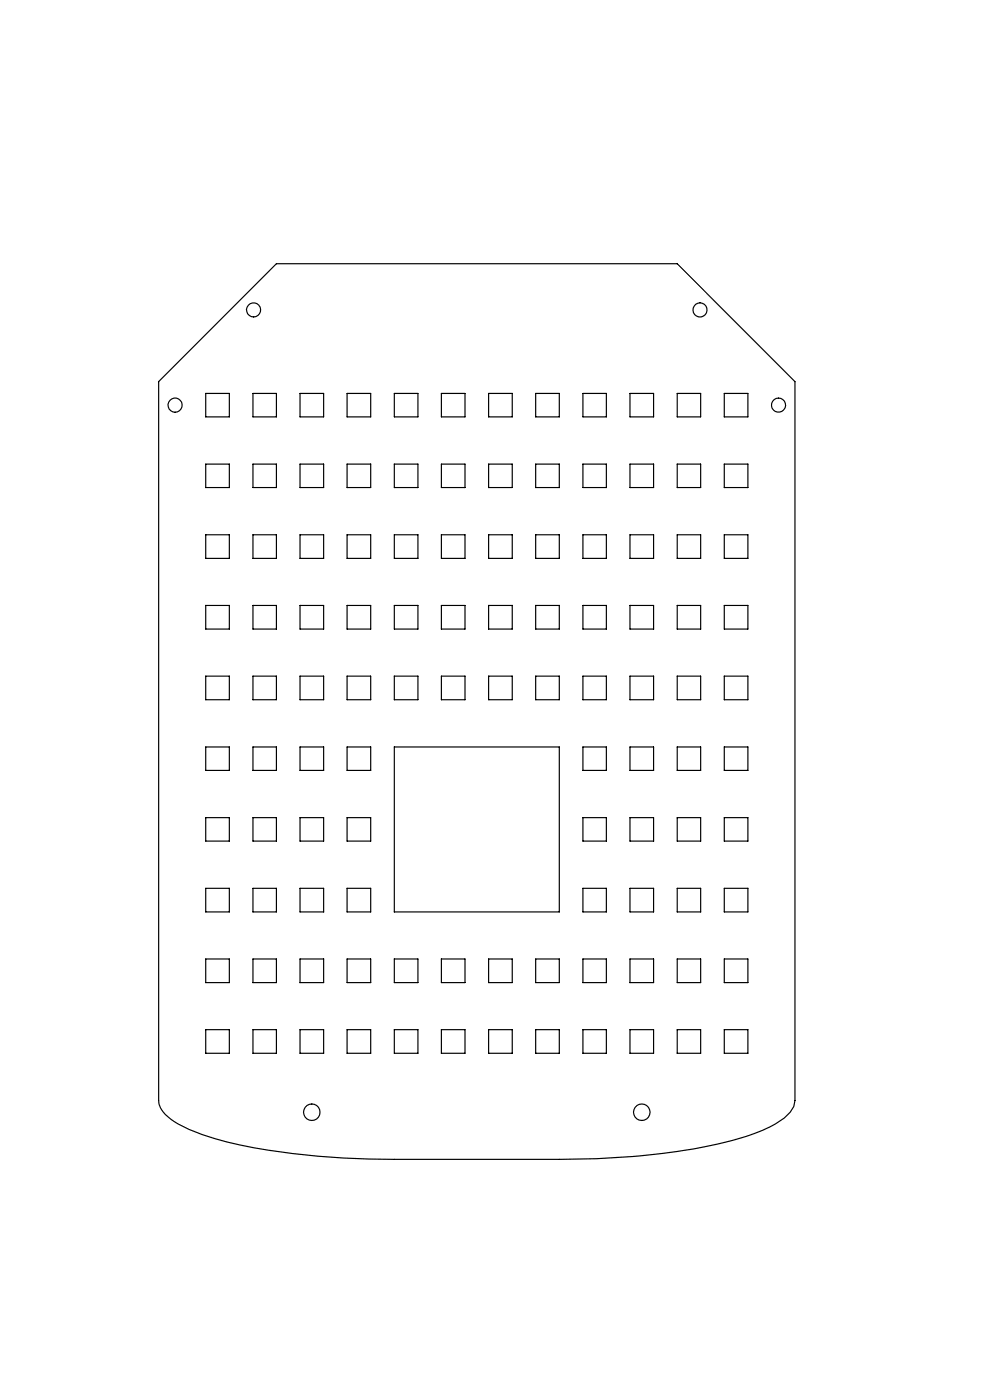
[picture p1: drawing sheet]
<svg xmlns="http://www.w3.org/2000/svg" width="210mm" height="297mm" viewBox="0 0 210 297" stroke-linecap="round" stroke-linejoin="round" font-family="sans-serif">
<g fill="none" stroke="#000" stroke-width=".25">
<path d="M58.6 55.9h85.1l24.9 25.1v152.5l-.2 1.2a10.5 10.5 0 0 1-5.2 4.4 54.8 54.8 0 0 1-14.2 4.3l-5.2 .9-6.4 .7a162.7 162.7 0 0 1-18.8 1h-35a145.3 145.3 0 0 1-38.1-4.5 30.5 30.5 0 0 1-9.2-4l-1.7-1.6a4 4 0 0 1-.9-2.4v-152.5zM43.6 83.5h5v4.9h-5zM43.6 98.5h5v4.9h-5zM53.7 98.5h4.9v4.9h-4.9zM53.7 83.5h4.9v4.9h-4.9zM63.6 98.5h5.1v4.9h-5.1zM63.6 83.5h5.1v4.9h-5.1zM73.6 98.5h5v4.9h-5zM73.6 83.5h5v4.9h-5zM83.6 98.5h5.1v4.9h-5.1zM83.6 83.5h5.1v4.9h-5.1zM93.6 98.5h5v4.9h-5z"/>
<path d="M93.6 83.5h5v4.9h-5zM103.6 98.5h5.1v4.9h-5.1zM103.6 83.5h5.1v4.9h-5.1zM113.6 98.5h5v4.9h-5zM113.6 83.5h5v4.9h-5zM123.6 83.5h5v4.9h-5zM123.6 98.5h5v4.9h-5zM133.6 98.5h5v4.9h-5zM133.6 83.5h5v4.9h-5zM143.7 98.5h4.9v4.9h-4.9zM143.7 83.5h4.9v4.9h-4.9zM153.6 98.5h5v4.9h-5z"/>
<path d="M153.6 83.5h5v4.9h-5zM43.6 113.4h5v5.1h-5zM53.7 113.4h4.9v5.1h-4.9zM63.6 113.4h5.1v5.1h-5.1zM73.6 113.4h5v5.1h-5zM83.6 113.4h5.1v5.1h-5.1zM93.6 113.4h5v5.1h-5zM103.6 113.4h5.1v5.1h-5.1zM113.6 113.4h5v5.1h-5zM123.6 113.4h5v5.1h-5zM133.6 113.4h5v5.1h-5zM143.7 113.4h4.9v5.1h-4.9z"/>
<path d="M153.6 113.4h5v5.1h-5zM43.6 128.4h5v5.1h-5zM53.7 128.4h4.9v5.1h-4.9zM63.6 128.4h5.1v5.1h-5.1zM73.6 128.4h5v5.1h-5zM83.6 128.4h5.1v5.1h-5.1zM93.6 128.4h5v5.1h-5zM103.6 128.4h5.1v5.1h-5.1zM113.6 128.4h5v5.1h-5zM123.6 128.4h5v5.1h-5zM133.6 128.4h5v5.1h-5zM143.7 128.4h4.9v5.1h-4.9z"/>
<path d="M153.6 128.4h5v5.1h-5zM43.6 143.4h5v5h-5zM43.6 158.5h5v4.9h-5zM53.7 143.4h4.9v5h-4.9zM53.7 158.5h4.9v4.9h-4.9zM63.6 143.4h5.1v5h-5.1zM63.6 158.5h5.1v4.9h-5.1zM73.6 143.4h5v5h-5zM73.6 158.5h5v4.9h-5zM83.6 158.5h35v35h-35zM83.6 143.4h5.1v5h-5.1zM93.6 143.4h5v5h-5z"/>
<path d="M103.6 143.4h5.1v5h-5.1zM113.6 143.4h5v5h-5zM123.6 143.4h5v5h-5zM123.6 158.5h5v4.9h-5zM133.6 143.4h5v5h-5zM133.6 158.5h5v4.9h-5zM143.7 143.4h4.9v5h-4.9zM143.7 158.5h4.9v4.9h-4.9zM153.6 143.4h5v5h-5zM153.6 158.5h5v4.9h-5zM43.6 173.5h5v4.9h-5zM53.7 173.5h4.9v4.9h-4.9z"/>
<path d="M63.6 173.5h5.1v4.9h-5.1zM73.6 173.5h5v4.9h-5zM123.6 173.5h5v4.9h-5zM133.6 173.5h5v4.9h-5zM143.7 173.5h4.9v4.9h-4.9zM153.6 173.5h5v4.9h-5zM43.6 188.5h5v5h-5zM53.7 188.5h4.9v5h-4.9zM63.6 188.5h5.1v5h-5.1zM73.6 188.5h5v5h-5zM123.6 188.5h5v5h-5zM133.6 188.5h5v5h-5z"/>
<path d="M143.7 188.5h4.9v5h-4.9zM153.6 188.5h5v5h-5zM43.6 218.4h5v5h-5zM43.6 203.4h5v5.1h-5zM53.7 218.4h4.9v5h-4.9zM53.7 203.4h4.9v5.1h-4.9zM63.6 218.4h5.1v5h-5.1zM63.6 203.4h5.1v5.1h-5.1zM73.6 218.4h5v5h-5zM73.6 203.4h5v5.1h-5zM83.6 218.4h5.1v5h-5.1zM83.6 203.4h5.1v5.1h-5.1z"/>
<path d="M93.6 218.4h5v5h-5zM93.6 203.4h5v5.1h-5zM103.6 218.4h5.1v5h-5.1zM103.6 203.4h5.1v5.1h-5.1zM113.6 218.4h5v5h-5zM113.6 203.4h5v5.1h-5zM123.6 218.4h5v5h-5zM123.6 203.4h5v5.1h-5zM133.6 218.4h5v5h-5zM133.6 203.4h5v5.1h-5zM143.7 218.4h4.9v5h-4.9zM143.7 203.4h4.9v5.1h-4.9z"/>
<path d="M153.6 218.4h5v5h-5zM153.6 203.4h5v5.1h-5z"/>
<circle cx="53.8" cy="65.7" r="1.49"/>
<circle cx="148.5" cy="65.7" r="1.51"/>
<circle cx="37.2" cy="86" r="1.5"/>
<circle cx="165.1" cy="85.9" r="1.5"/>
<circle cx="66.1" cy="236" r="1.75"/>
<circle cx="136.1" cy="235.9" r="1.75"/>
</g>
</svg>
